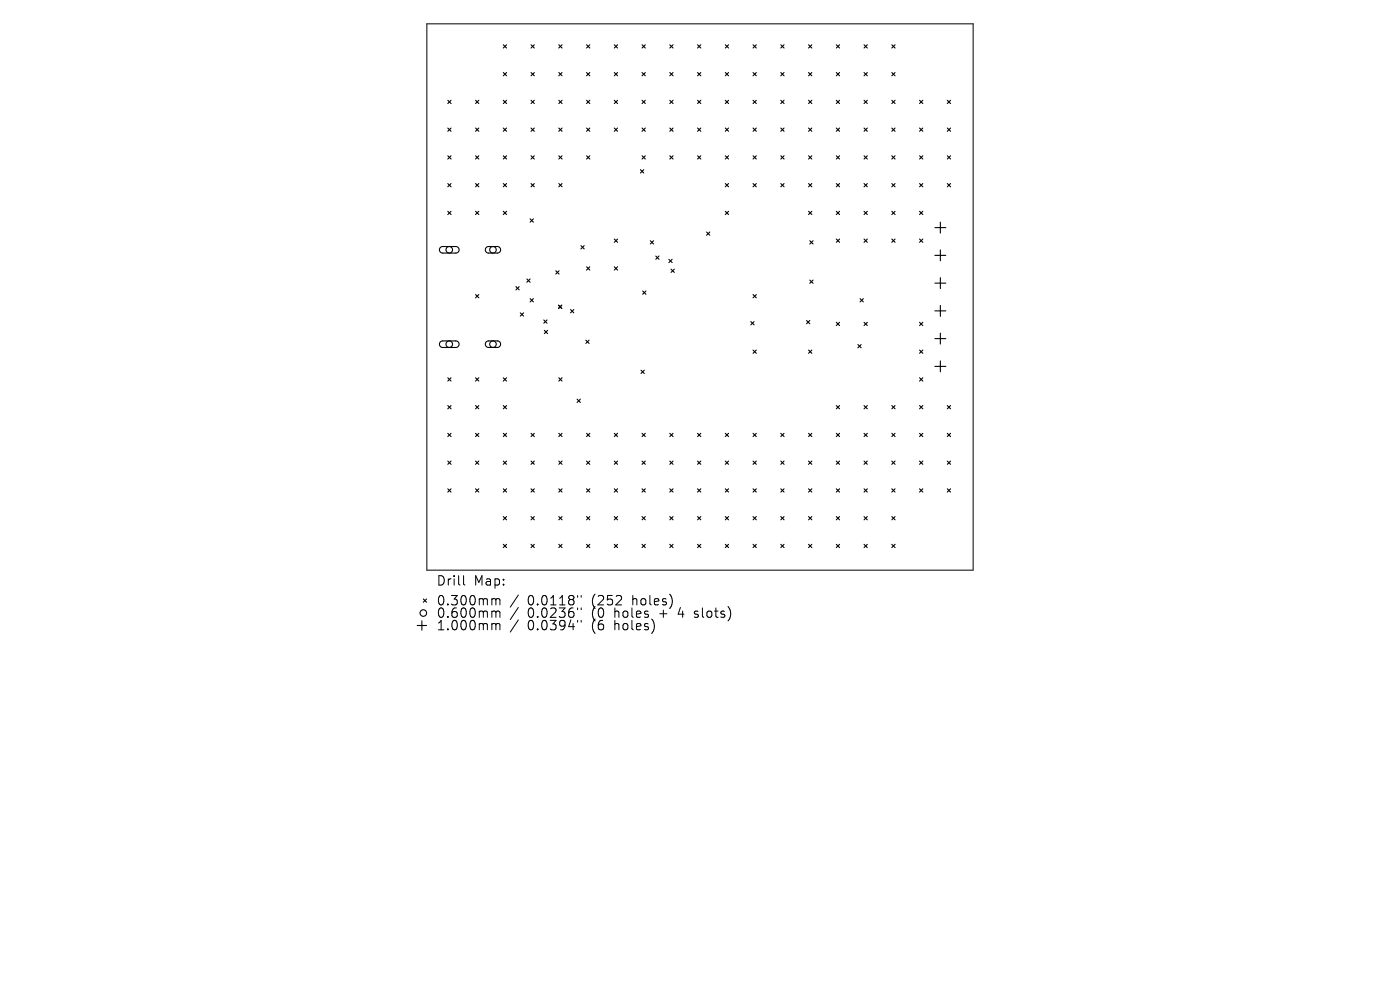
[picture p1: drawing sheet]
<svg xmlns="http://www.w3.org/2000/svg" width="297mm" height="210mm" viewBox="0 0 297 210" stroke-linecap="round" stroke-linejoin="round" font-family="sans-serif">
<defs><g id="words">
<g font-size="2.8">
<text x="92.5" y="124.5">Drill</text>
<text x="100.5" y="124.5">Map:</text>
<text x="92.5" y="128.7">0.300mm</text>
<text x="92.5" y="131.3">0.600mm</text>
<text x="111.9" y="128.7">0.0118&quot;</text>
<text x="111.9" y="131.3">0.0236&quot;</text>
<text x="125.7" y="128.7">(252</text>
<text x="125.7" y="131.3">(0</text>
<text x="130.6" y="131.3">holes</text>
<text x="134.4" y="128.7">holes)</text>
<text x="140.4" y="131.3">+</text>
<text x="144.6" y="131.3">4</text>
<text x="148.2" y="131.3">slots)</text>
<text x="92.5" y="134">1.000mm</text>
<text x="111.9" y="134">0.0394&quot;</text>
<text x="125.7" y="134">(6</text>
<text x="130.6" y="134">holes)</text>
</g>
</g></defs>
<g fill="none" stroke="#000" stroke-width=".21">
<path d="M90.6 5.1h115.8v115.8h-115.8zM98.3 122.1v1.7l.3 .3M104.6 127l.5 .1 .1 .2M104.6 129.6h.3l.3 .3M104.6 132.3h.3l.3 .3M105.2 127.3l.3-.3 .5 .1 .1 1.2M105.2 127.3v1M105.2 129.9v1.1M105.2 132.6v1M105.2 129.9l.3-.3 .5 .1 .1 1.3M105.2 132.6l.3-.3 .5 .1 .1 1.2M110 126.2l-1.8 2.6"/>
<path d="M110 128.9l-1.8 2.5M110 131.5l-1.8 2.6M122.5 126.3v.4M122.5 129v.3M122.5 131.6v.4M123.3 126.3v.4M123.3 129v.3M123.3 131.6v.4M147.3 130.9l.2 .1M147.4 129.7v.5"/>
</g>
<g fill="none" stroke="#000" stroke-width=".23">
<path d="M106.8 9.5l.7 .7M106.8 15.4l.7 .7M107.5 9.5l-.7 .7M107.5 15.4l-.7 .7M112.7 9.5l.7 .7M112.7 15.4l.7 .7M113.4 9.5l-.7 .7M113.4 15.4l-.7 .7M118.5 15.4l.7 .7M118.5 9.5l.7 .7M119.2 9.5l-.7 .7M119.2 15.4l-.7 .7"/>
<path d="M124.4 15.4l.7 .7M124.4 9.5l.7 .7M125.1 9.5l-.7 .7M125.1 15.4l-.7 .7M130.3 15.4l.7 .7M130.3 9.5l.7 .7M131 9.5l-.7 .7M131 15.4l-.7 .7M136.2 15.4l.7 .7M136.2 9.5l.7 .7M136.9 9.5l-.7 .7M136.9 15.4l-.7 .7"/>
<path d="M142.1 9.5l.7 .7M142.1 15.4l.7 .7M142.8 9.5l-.7 .7M142.8 15.4l-.7 .7M148 15.4l.7 .7M148 9.5l.7 .7M148.7 9.5l-.7 .7M148.7 15.4l-.7 .7M153.9 15.4l.7 .7M153.9 9.5l.7 .7M154.6 9.5l-.7 .7M154.6 15.4l-.7 .7"/>
<path d="M159.8 15.4l.6 .7M159.8 9.5l.6 .7M160.4 9.5l-.6 .7M160.4 15.4l-.6 .7M165.6 15.4l.7 .7M165.6 9.5l.7 .7M166.3 15.4l-.7 .7M166.3 9.5l-.7 .7M171.5 9.5l.7 .7M171.5 15.4l.7 .7M172.2 9.5l-.7 .7M172.2 15.4l-.7 .7"/>
<path d="M177.4 15.4l.7 .7M177.4 9.5l.7 .7M178.1 15.4l-.7 .7M178.1 9.5l-.7 .7M183.3 15.4l.7 .7M183.3 9.5l.7 .7M184 9.5l-.7 .7M184 15.4l-.7 .7M189.2 9.5l.7 .7M189.2 15.4l.7 .7M189.9 15.4l-.7 .7M189.9 9.5l-.7 .7"/>
<path d="M95 21.3l.7 .7M95 27.2l.7 .7M95 33l.7 .7M95 38.9l.7 .7M95.7 21.3l-.7 .7M95.7 27.2l-.7 .7M95.7 33l-.7 .7M95.7 38.9l-.7 .7M100.9 27.2l.7 .7M100.9 33l.7 .7M100.9 21.3l.7 .7M100.9 38.9l.7 .7"/>
<path d="M101.6 21.3l-.7 .7M101.6 27.2l-.7 .7M101.6 33l-.7 .7M101.6 38.9l-.7 .7M106.8 38.9l.7 .7M106.8 27.2l.7 .7M106.8 21.3l.7 .7M106.8 33l.7 .7M107.5 21.3l-.7 .7M107.5 27.2l-.7 .7M107.5 33l-.7 .7M107.5 38.9l-.7 .7"/>
<path d="M112.7 33l.7 .7M112.7 21.3l.7 .7M112.7 38.9l.7 .7M112.7 27.2l.7 .7M113.4 21.3l-.7 .7M113.4 27.2l-.7 .7M113.4 33l-.7 .7M113.4 38.9l-.7 .7M118.5 27.2l.7 .7M118.5 21.3l.7 .7M118.5 33l.7 .7M118.5 38.9l.7 .7"/>
<path d="M119.2 21.3l-.7 .7M119.2 27.2l-.7 .7M119.2 33l-.7 .7M119.2 38.9l-.7 .7M124.4 21.3l.7 .7M124.4 27.2l.7 .7M124.4 33l.7 .7M125.1 21.3l-.7 .7M125.1 27.2l-.7 .7M125.1 33l-.7 .7M130.3 21.3l.7 .7M130.3 27.2l.7 .7"/>
<path d="M131 21.3l-.7 .7M131 27.2l-.7 .7M135.9 36l.7 .7M136.2 27.2l.7 .7M136.2 33l.7 .7M136.2 21.3l.7 .7M136.6 36l-.7 .7M136.9 21.3l-.7 .7M136.9 27.2l-.7 .7M136.9 33l-.7 .7M142.1 33l.7 .7M142.1 21.3l.7 .7"/>
<path d="M142.1 27.2l.7 .7M142.8 21.3l-.7 .7M142.8 27.2l-.7 .7M142.8 33l-.7 .7M148 27.2l.7 .7M148 33l.7 .7M148 21.3l.7 .7M148.7 33l-.7 .7M148.7 21.3l-.7 .7M148.7 27.2l-.7 .7M153.9 38.9l.7 .7M153.9 21.3l.7 .7"/>
<path d="M153.9 27.2l.7 .7M153.9 33l.7 .7M154.6 27.2l-.7 .7M154.6 38.9l-.7 .7M154.6 21.3l-.7 .7M154.6 33l-.7 .7M159.8 33l.6 .7M159.8 21.3l.6 .7M159.8 38.9l.6 .7M159.8 27.2l.6 .7M160.4 21.3l-.6 .7M160.4 33l-.6 .7"/>
<path d="M160.4 27.2l-.6 .7M160.4 38.9l-.6 .7M165.6 38.9l.7 .7M165.6 27.2l.7 .7M165.6 33l.7 .7M165.6 21.3l.7 .7M166.3 27.2l-.7 .7M166.3 38.9l-.7 .7M166.3 21.3l-.7 .7M166.3 33l-.7 .7M171.5 33l.7 .7M171.5 21.3l.7 .7"/>
<path d="M171.5 38.9l.7 .7M171.5 27.2l.7 .7M172.2 21.3l-.7 .7M172.2 33l-.7 .7M172.2 27.2l-.7 .7M172.2 38.9l-.7 .7M177.4 33l.7 .7M177.4 21.3l.7 .7M177.4 27.2l.7 .7M177.4 38.9l.7 .7M178.1 27.2l-.7 .7M178.1 38.9l-.7 .7"/>
<path d="M178.1 21.3l-.7 .7M178.1 33l-.7 .7M183.3 38.9l.7 .7M183.3 27.2l.7 .7M183.3 33l.7 .7M183.3 21.3l.7 .7M184 21.3l-.7 .7M184 33l-.7 .7M184 27.2l-.7 .7M184 38.9l-.7 .7M189.2 33l.7 .7M189.2 21.3l.7 .7"/>
<path d="M189.2 38.9l.7 .7M189.2 27.2l.7 .7M189.9 27.2l-.7 .7M189.9 38.9l-.7 .7M189.9 21.3l-.7 .7M189.9 33l-.7 .7M195.1 27.2l.7 .7M195.1 33l.7 .7M195.1 21.3l.7 .7M195.1 38.9l.7 .7M195.8 21.3l-.7 .7M195.8 33l-.7 .7"/>
<path d="M195.8 27.2l-.7 .7M195.8 38.9l-.7 .7M201 38.9l.7 .7M201 21.3l.7 .7M201 27.2l.7 .7M201 33l.7 .7M201.7 27.2l-.7 .7M201.7 38.9l-.7 .7M201.7 21.3l-.7 .7M201.7 33l-.7 .7M93.4 52.5l.5-.2h2.8a.7 .7 0 0 1 .7 .7 .7 .7 0 0 1-.7 .7h-2.8a.7 .7 0 0 1-.6-.4 .7 .7 0 0 1 .1-.8zM95 44.8l.7 .7"/>
<path d="M95.7 44.8l-.7 .7M100.9 44.8l.7 .7M101.6 44.8l-.7 .7M103.2 52.5l.4-.2h1.9a.7 .7 0 0 1 .7 .7 .7 .7 0 0 1-.7 .7h-1.8a.7 .7 0 0 1-.7-.4 .7 .7 0 0 1 .2-.8zM106.8 44.8l.7 .7M107.5 44.8l-.7 .7M111.8 59.2l.7 .7M112.5 59.2l-.7 .7M112.5 46.4l.7 .7M113.2 46.4l-.7 .7M117.9 57.4l.7 .7M118.6 57.4l-.7 .7"/>
<path d="M123.2 52.1l.7 .7M123.9 52.1l-.7 .7M124.4 56.6l.7 .7M125.1 56.6l-.7 .7M130.3 50.7l.7 .7M130.3 56.6l.7 .7M131 50.7l-.7 .7M131 56.6l-.7 .7M138 51.1l.7 .7M138.7 51.1l-.7 .7M139.1 54.3l.7 .7M139.8 54.3l-.7 .7"/>
<path d="M141.9 55l.7 .7M142.4 57.1l.7 .7M142.6 55l-.7 .7M143.1 57.1l-.7 .7M149.9 49.2l.7 .7M150.6 49.2l-.7 .7M153.9 44.8l.7 .7M154.6 44.8l-.7 .7M171.5 44.8l.7 .7M171.8 51.1l.7 .7M171.8 59.4l.7 .7M172.2 44.8l-.7 .7"/>
<path d="M172.5 51.1l-.7 .7M172.5 59.4l-.7 .7M177.4 44.8l.7 .7M177.4 50.7l.7 .7M178.1 50.7l-.7 .7M178.1 44.8l-.7 .7M183.3 44.8l.7 .7M183.3 50.7l.7 .7M184 44.8l-.7 .7M184 50.7l-.7 .7M189.2 50.7l.7 .7M189.2 44.8l.7 .7"/>
<path d="M189.9 50.7l-.7 .7M189.9 44.8l-.7 .7M195.1 44.8l.7 .7M195.1 50.7l.7 .7M195.8 44.8l-.7 .7M195.8 50.7l-.7 .7M198.3 48.3h2.4M198.3 54.2h2.4M199.5 47.1v2.3M199.5 53v2.3M199.5 58.9v2.3M93.4 72.5l.5-.2h2.8a.7 .7 0 0 1 .7 .7 .7 .7 0 0 1-.7 .7h-2.8a.7 .7 0 0 1-.6-.4 .7 .7 0 0 1 .1-.8z"/>
<path d="M100.9 62.5l.7 .7M101.6 62.5l-.7 .7M103.2 72.5l.4-.2h1.9a.7 .7 0 0 1 .7 .7 .7 .7 0 0 1-.7 .7h-1.8a.7 .7 0 0 1-.7-.4 .7 .7 0 0 1 .2-.8zM109.4 60.8l.7 .7M110.1 60.8l-.7 .7M110.4 66.4l.7 .7M111.1 66.4l-.7 .7M112.5 63.3l.7 .7M113.2 63.3l-.7 .7M115.4 67.9l.7 .7M115.5 70.1l.7 .7M116.1 67.9l-.7 .7"/>
<path d="M116.2 70.1l-.7 .7M118.5 64.7l.7 .7M119.2 64.7l-.7 .7M121 65.7l.7 .7M121.7 65.7l-.7 .7M124.3 72.2l.7 .7M125 72.2l-.7 .7M136 78.5l.7 .7M136.3 61.7l.7 .7M136.7 78.5l-.7 .7M137 61.7l-.7 .7M159.3 68.2l.7 .7"/>
<path d="M159.8 62.5l.6 .7M159.8 74.3l.6 .7M160 68.2l-.7 .7M160.4 62.5l-.6 .7M160.4 74.3l-.6 .7M171.1 68l.7 .7M171.5 74.3l.7 .7M171.8 68l-.7 .7M172.2 74.3l-.7 .7M177.4 68.4l.7 .7M178.1 68.4l-.7 .7M182 73.1l.7 .7"/>
<path d="M182.5 63.3l.7 .7M182.7 73.1l-.7 .7M183.2 63.3l-.7 .7M183.3 68.4l.7 .7M184 68.4l-.7 .7M195.1 68.4l.7 .7M195.1 74.3l.7 .7M195.8 68.4l-.7 .7M195.8 74.3l-.7 .7M198.3 60.1h2.4M198.3 65.9h2.4M198.3 71.8h2.4"/>
<path d="M198.3 77.7h2.4M199.5 64.8v2.3M199.5 70.7v2.3M199.5 76.6v2.3M95 80.1l.7 .7M95 86l.7 .7M95 91.9l.7 .7M95 97.8l.7 .7M95.7 80.1l-.7 .7M95.7 86l-.7 .7M95.7 91.9l-.7 .7M95.7 97.8l-.7 .7"/>
<path d="M100.9 86l.7 .7M100.9 91.9l.7 .7M100.9 80.1l.7 .7M100.9 97.8l.7 .7M101.6 80.1l-.7 .7M101.6 86l-.7 .7M101.6 91.9l-.7 .7M101.6 97.8l-.7 .7M106.8 97.8l.7 .7M106.8 86l.7 .7M106.8 80.1l.7 .7M106.8 91.9l.7 .7"/>
<path d="M107.5 80.1l-.7 .7M107.5 86l-.7 .7M107.5 91.9l-.7 .7M107.5 97.8l-.7 .7M112.7 91.9l.7 .7M112.7 97.8l.7 .7M113.4 91.9l-.7 .7M113.4 97.8l-.7 .7M118.5 80.1l.7 .7M118.5 91.9l.7 .7M118.5 97.8l.7 .7M119.2 80.1l-.7 .7"/>
<path d="M119.2 91.9l-.7 .7M119.2 97.8l-.7 .7M122.4 84.7l.7 .7M123.1 84.7l-.7 .7M124.4 97.8l.7 .7M124.4 91.9l.7 .7M125.1 91.9l-.7 .7M125.1 97.8l-.7 .7M130.3 91.9l.7 .7M130.3 97.8l.7 .7M131 91.9l-.7 .7M131 97.8l-.7 .7"/>
<path d="M136.2 97.8l.7 .7M136.2 91.9l.7 .7M136.9 91.9l-.7 .7M136.9 97.8l-.7 .7M142.1 97.8l.7 .7M142.1 91.9l.7 .7M142.8 91.9l-.7 .7M142.8 97.8l-.7 .7M148 91.9l.7 .7M148 97.8l.7 .7M148.7 91.9l-.7 .7M148.7 97.8l-.7 .7"/>
<path d="M153.9 97.8l.7 .7M153.9 91.9l.7 .7M154.6 91.9l-.7 .7M154.6 97.8l-.7 .7M159.8 97.8l.6 .7M159.8 91.9l.6 .7M160.4 91.9l-.6 .7M160.4 97.8l-.6 .7M165.6 97.8l.7 .7M165.6 91.9l.7 .7M166.3 91.9l-.7 .7M166.3 97.8l-.7 .7"/>
<path d="M171.5 97.8l.7 .7M171.5 91.9l.7 .7M172.2 91.9l-.7 .7M172.2 97.8l-.7 .7M177.4 86l.7 .7M177.4 91.9l.7 .7M177.4 97.8l.7 .7M178.1 86l-.7 .7M178.1 91.9l-.7 .7M178.1 97.8l-.7 .7M183.3 86l.7 .7M183.3 91.9l.7 .7"/>
<path d="M183.3 97.8l.7 .7M184 86l-.7 .7M184 91.9l-.7 .7M184 97.8l-.7 .7M189.2 86l.7 .7M189.2 91.9l.7 .7M189.2 97.8l.7 .7M189.9 86l-.7 .7M189.9 91.9l-.7 .7M189.9 97.8l-.7 .7M195.1 91.9l.7 .7M195.1 86l.7 .7"/>
<path d="M195.1 80.1l.7 .7M195.1 97.8l.7 .7M195.8 80.1l-.7 .7M195.8 86l-.7 .7M195.8 91.9l-.7 .7M195.8 97.8l-.7 .7M201 97.8l.7 .7M201 86l.7 .7M201 91.9l.7 .7M201.7 86l-.7 .7M201.7 91.9l-.7 .7M201.7 97.8l-.7 .7"/>
<path d="M95 103.7l.7 .7M95.7 103.7l-.7 .7M100.9 103.7l.7 .7M101.6 103.7l-.7 .7M106.8 109.6l.7 .7M106.8 115.5l.7 .7M106.8 103.7l.7 .7M107.5 103.7l-.7 .7M107.5 109.6l-.7 .7M107.5 115.5l-.7 .7M112.7 109.6l.7 .7M112.7 103.7l.7 .7"/>
<path d="M112.7 115.5l.7 .7M113.4 103.7l-.7 .7M113.4 109.6l-.7 .7M113.4 115.5l-.7 .7M118.5 115.5l.7 .7M118.5 103.7l.7 .7M118.5 109.6l.7 .7M119.2 103.7l-.7 .7M119.2 109.6l-.7 .7M119.2 115.5l-.7 .7M124.4 109.6l.7 .7M124.4 115.5l.7 .7"/>
<path d="M124.4 103.7l.7 .7M125.1 103.7l-.7 .7M125.1 109.6l-.7 .7M125.1 115.5l-.7 .7M130.3 103.7l.7 .7M130.3 109.6l.7 .7M130.3 115.5l.7 .7M131 103.7l-.7 .7M131 109.6l-.7 .7M131 115.5l-.7 .7M136.2 115.5l.7 .7M136.2 103.7l.7 .7"/>
<path d="M136.2 109.6l.7 .7M136.9 103.7l-.7 .7M136.9 109.6l-.7 .7M136.9 115.5l-.7 .7M142.1 109.6l.7 .7M142.1 115.5l.7 .7M142.1 103.7l.7 .7M142.8 103.7l-.7 .7M142.8 109.6l-.7 .7M142.8 115.5l-.7 .7M148 115.5l.7 .7M148 103.7l.7 .7"/>
<path d="M148 109.6l.7 .7M148.7 103.7l-.7 .7M148.7 109.6l-.7 .7M148.7 115.5l-.7 .7M153.9 109.6l.7 .7M153.9 115.5l.7 .7M153.9 103.7l.7 .7M154.6 103.7l-.7 .7M154.6 109.6l-.7 .7M154.6 115.5l-.7 .7M159.8 103.7l.6 .7M159.8 109.6l.6 .7"/>
<path d="M159.8 115.5l.6 .7M160.4 103.7l-.6 .7M160.4 109.6l-.6 .7M160.4 115.5l-.6 .7M165.6 115.5l.7 .7M165.6 103.7l.7 .7M165.6 109.6l.7 .7M166.3 103.7l-.7 .7M166.3 109.6l-.7 .7M166.3 115.5l-.7 .7M171.5 109.6l.7 .7M171.5 115.5l.7 .7"/>
<path d="M171.5 103.7l.7 .7M172.2 103.7l-.7 .7M172.2 109.6l-.7 .7M172.2 115.5l-.7 .7M177.4 103.7l.7 .7M177.4 109.6l.7 .7M177.4 115.5l.7 .7M178.1 103.7l-.7 .7M178.1 109.6l-.7 .7M178.1 115.5l-.7 .7M183.3 115.5l.7 .7M183.3 103.7l.7 .7"/>
<path d="M183.3 109.6l.7 .7M184 103.7l-.7 .7M184 109.6l-.7 .7M184 115.5l-.7 .7M189.2 109.6l.7 .7M189.2 115.5l.7 .7M189.2 103.7l.7 .7M189.9 103.7l-.7 .7M189.9 109.6l-.7 .7M189.9 115.5l-.7 .7M195.1 103.7l.7 .7M195.8 103.7l-.7 .7"/>
<path d="M201 103.7l.7 .7M201.7 103.7l-.7 .7M88.5 132.7h2M89.5 131.7v2M89.8 127.1l.7 .7M90.5 127.1l-.7 .7"/>
<circle cx="95.3" cy="53" r=".7"/>
<circle cx="104.6" cy="53" r=".7"/>
<circle cx="95.3" cy="73" r=".7"/>
<circle cx="104.6" cy="73" r=".7"/>
<circle cx="89.8" cy="130" r=".7"/>
</g>
<use href="#words"/>
</svg>
